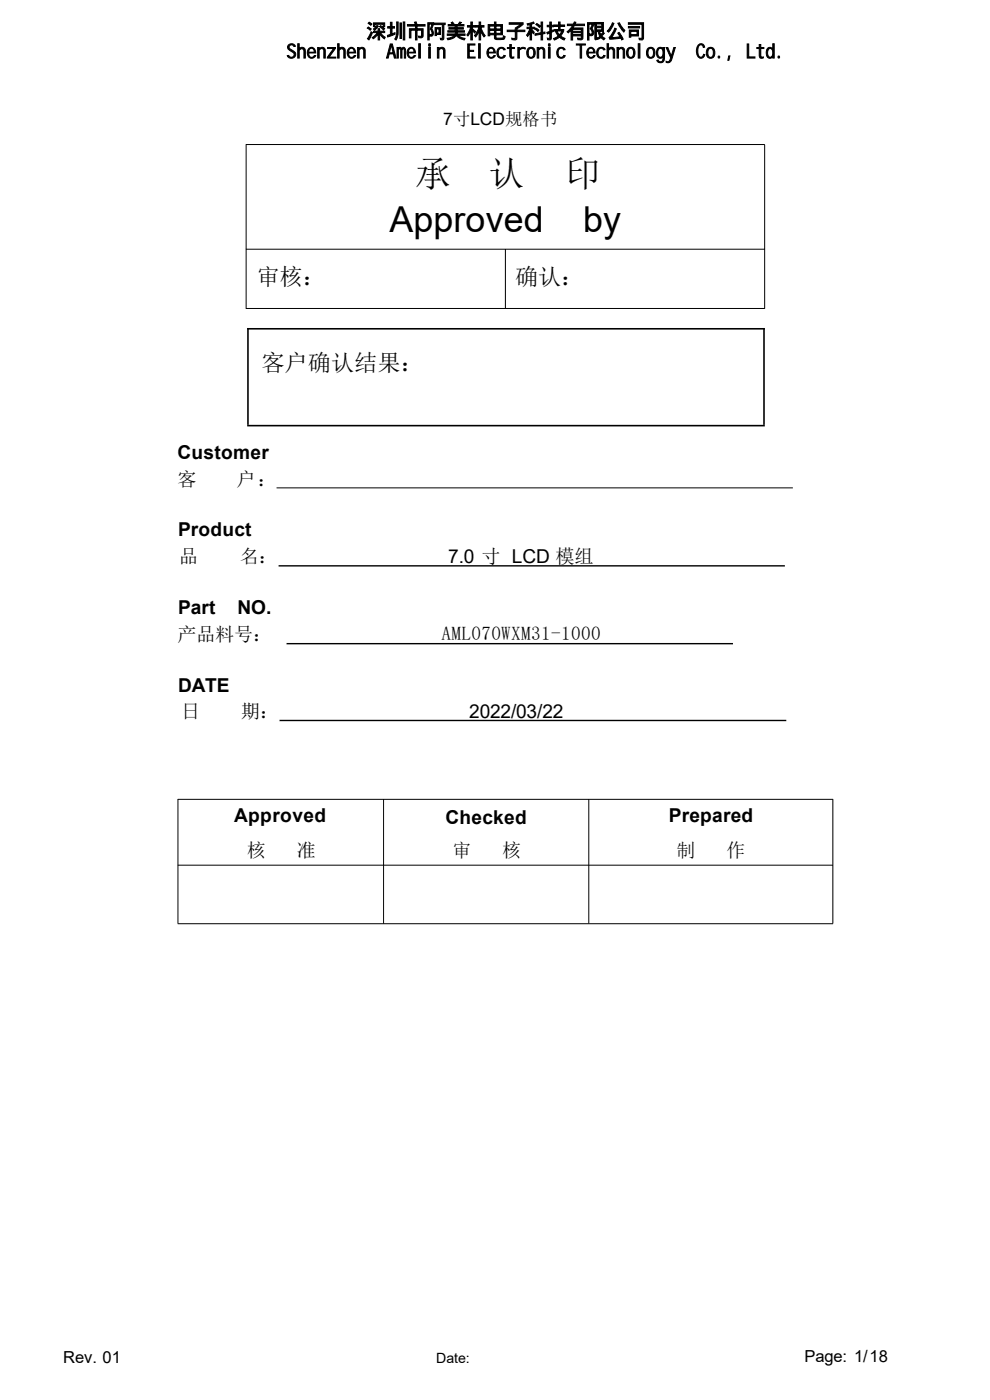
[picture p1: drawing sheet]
<svg xmlns="http://www.w3.org/2000/svg" width="210mm" height="297mm" viewBox="0 0 210 297" stroke-linecap="round" stroke-linejoin="round" font-family="sans-serif">
<defs><g id="words">
<g font-size="7.6">
<text x="88.1" y="39.5">承</text>
<text x="103.7" y="39.5">认</text>
<text x="119.9" y="39.5">印</text>
<text x="82.6" y="49.3">Approved</text>
<text x="123.7" y="49.3">by</text>
</g>
<g font-size="5">
<text x="54.5" y="60.6">审核：</text>
<text x="109.3" y="60.6">确认：</text>
<text x="55.5" y="78.8">客户确认结果：</text>
</g>
<g font-size="4.2">
<text x="77.7" y="8.1">深圳市阿美林电子科技有限公司</text>
<text x="60.8" y="12.3">Shenzhen</text>
<text x="82" y="12.3">Amelin</text>
<text x="98.9" y="12.3">Electronic Technology</text>
<text x="147.6" y="12.3">Co., Ltd.</text>
</g>
<g font-size="4.1">
<text x="37.7" y="97.3">Customer</text>
<text x="37.7" y="103">客</text>
<text x="50.2" y="103">户：</text>
<text x="37.8" y="113.8">Product</text>
<text x="38" y="119.5">品</text>
<text x="50.8" y="119.5">名：</text>
<text x="95.1" y="119.5">7.0 寸 LCD 模组</text>
<text x="37.8" y="130.3">Part</text>
<text x="50.4" y="130.3">NO.</text>
<text x="37.6" y="136">产品料号：</text>
<text x="93.6" y="135.9">AML070WXM31-1000</text>
<text x="37.8" y="146.9">DATE</text>
<text x="38.4" y="152.3">日</text>
<text x="51.1" y="152.3">期：</text>
<text x="99.5" y="152.3">2022/03/22</text>
<text x="49.7" y="174.3">Approved</text>
<text x="94.5" y="174.9">Checked</text>
<text x="141.9" y="174.3">Prepared</text>
<text x="52.4" y="181.8">核</text>
<text x="62.9" y="181.8">准</text>
<text x="96" y="181.8">审</text>
<text x="106.6" y="181.8">核</text>
<text x="143.5" y="181.8">制</text>
<text x="154.1" y="181.8">作</text>
</g>
<text font-size="3.7" x="94" y="26.4">7寸LCD规格书</text>
<g font-size="3.5">
<text x="13.4" y="289.2">Rev. 01</text>
<text x="170.7" y="288.9">Page: 1/18</text>
</g>
<text font-size="3" x="92.5" y="289.2">Date:</text>
</g></defs>
<g fill="none" stroke="#000" stroke-width=".21">
<path d="M52.2 30.7h110M52.2 30.6v34.9M162.2 30.7v34.8M52.2 52.9h110M107.2 52.8v12.6M52.2 65.4h110M58.7 103.5h109.5M37.7 169.6h139M37.7 169.5v26.4M81.4 169.5v26.4M124.9 169.5v26.4M176.7 169.5v26.4"/>
<path d="M37.7 183.6h139M37.7 196h139"/>
</g>
<path d="M52.4 69.8h109.8M52.6 69.6v20.5M162.1 69.6v20.5M52.4 90.3h109.8" fill="none" stroke="#000" stroke-width=".34"/>
<path d="M59.1 120.1h107.4M60.8 136.6h94.7M59.3 152.9h107.5" fill="none" stroke="#000" stroke-width=".3"/>
<use href="#words"/>
</svg>
